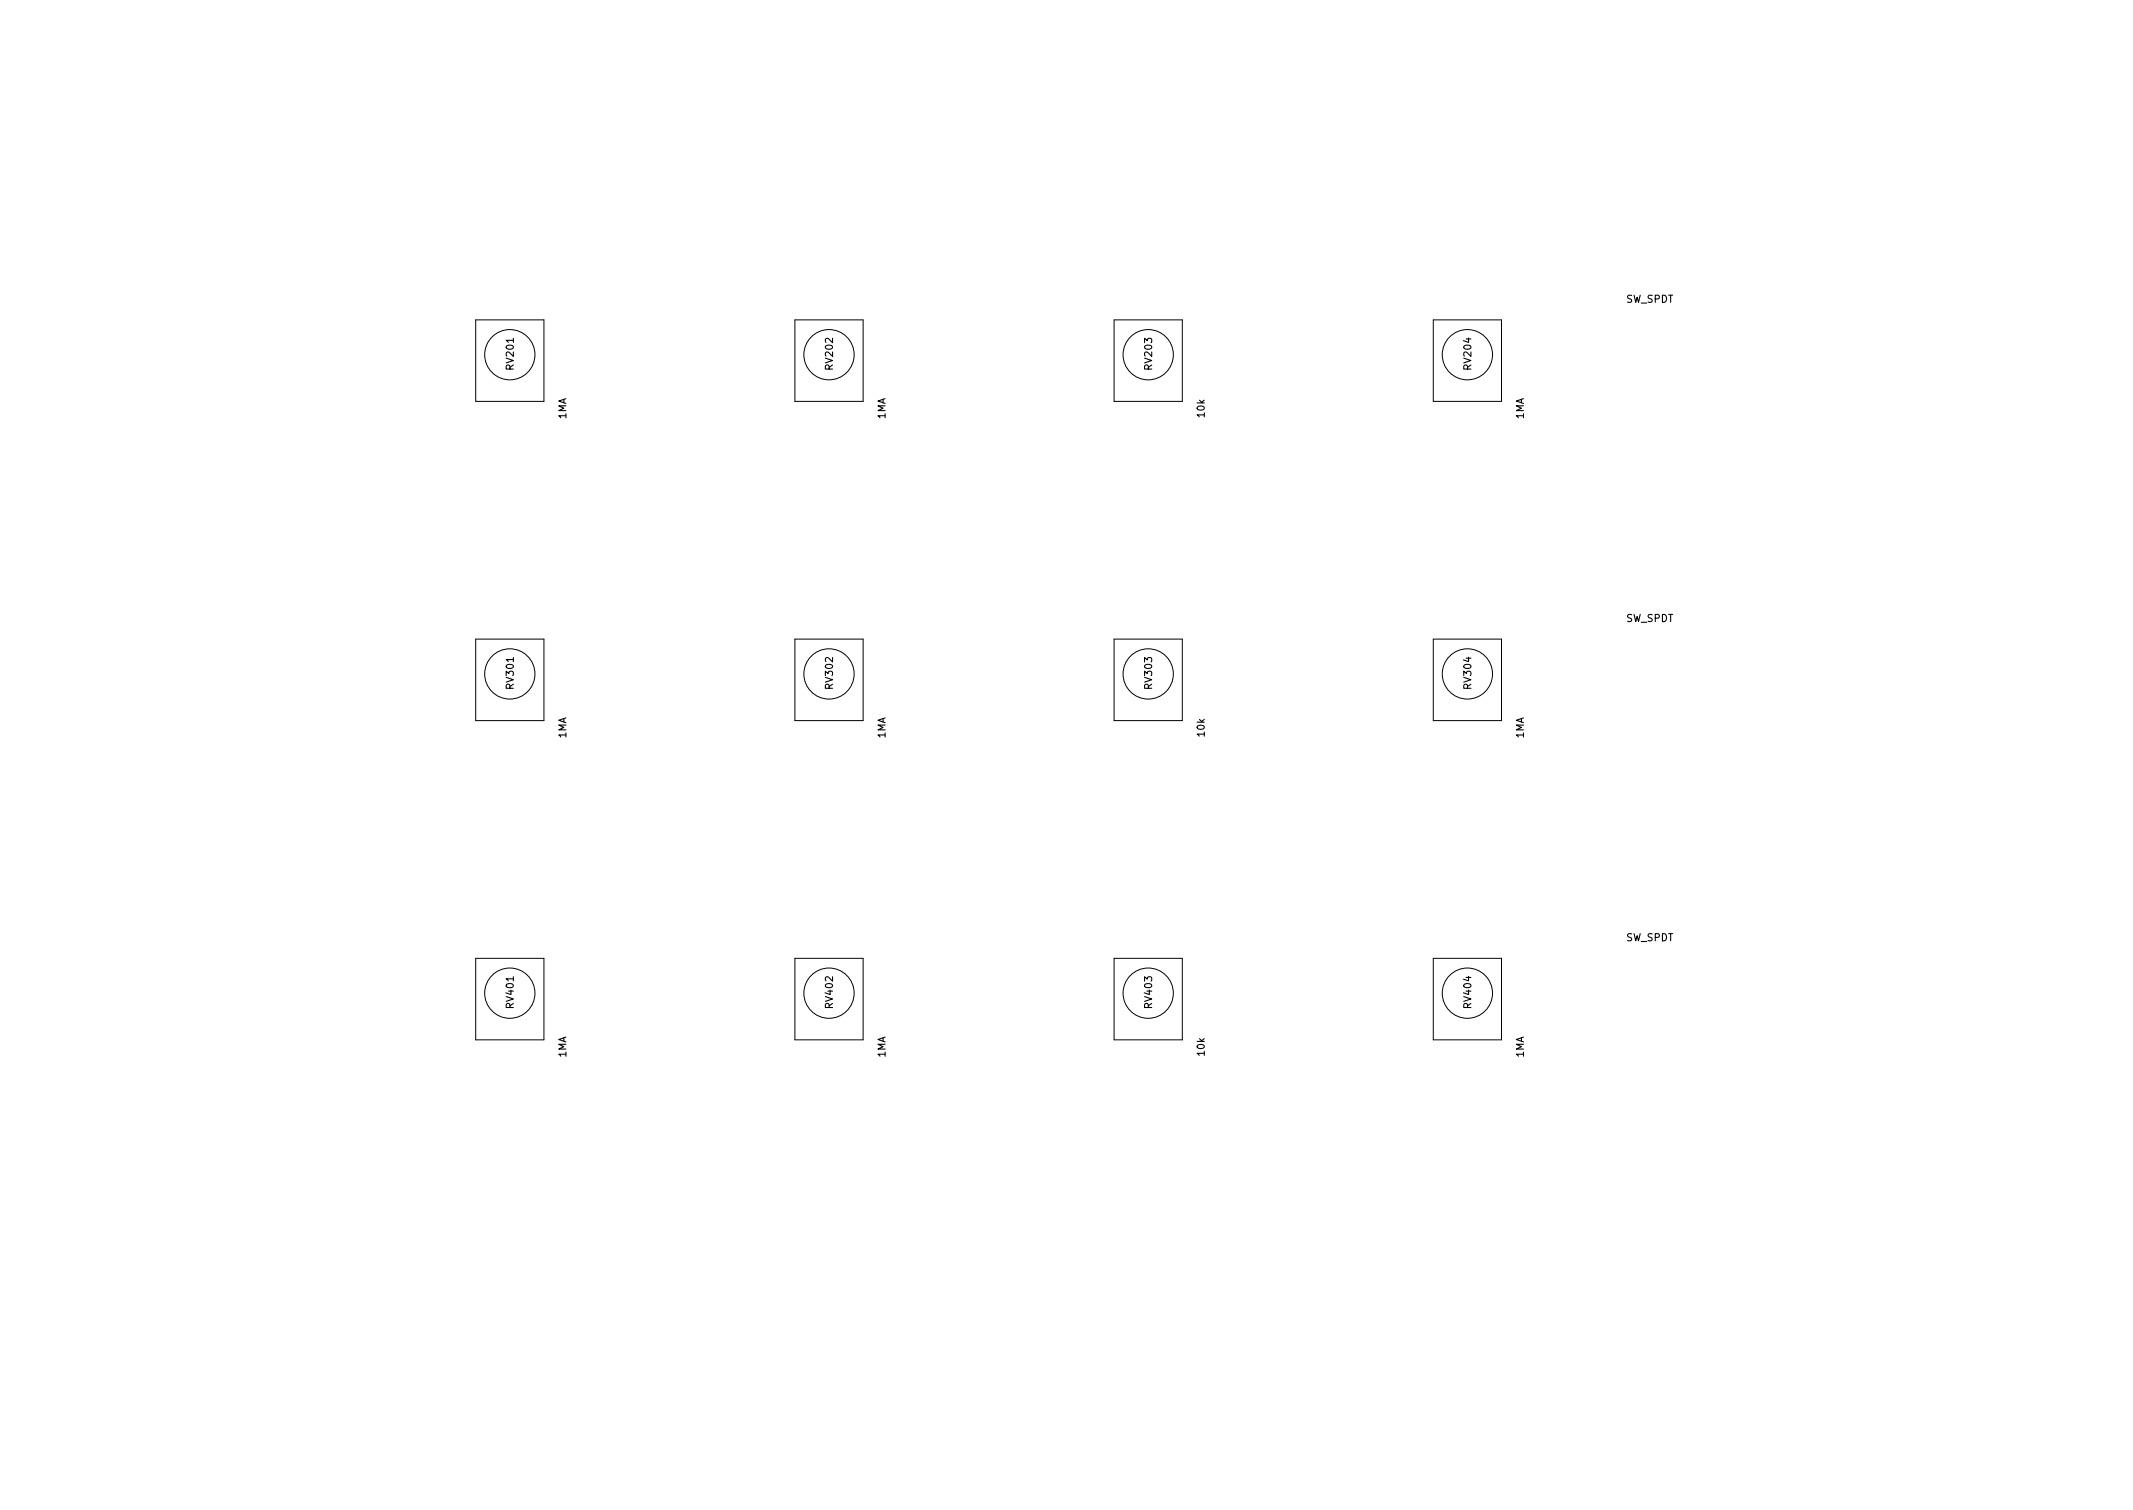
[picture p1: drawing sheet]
<svg xmlns="http://www.w3.org/2000/svg" width="297mm" height="210mm" viewBox="0 0 297 210" stroke-linecap="round" stroke-linejoin="round" font-family="sans-serif">
<defs><g id="words">
<g font-size="1.4">
<text x="226.4" y="42.2">SW_SPDT</text>
<text x="71.5" y="51.4" transform="rotate(-90 71.5 51.4)">RV201</text>
<text x="116" y="51.4" transform="rotate(-90 116 51.4)">RV202</text>
<text x="160.4" y="51.4" transform="rotate(-90 160.4 51.4)">RV203</text>
<text x="204.9" y="51.4" transform="rotate(-90 204.9 51.4)">RV204</text>
<text x="78.9" y="58.4" transform="rotate(-90 78.9 58.4)">1MA</text>
<text x="123.3" y="58.4" transform="rotate(-90 123.3 58.4)">1MA</text>
<text x="167.8" y="58.1" transform="rotate(-90 167.8 58.1)">10k</text>
<text x="212.2" y="58.4" transform="rotate(-90 212.2 58.4)">1MA</text>
<text x="226.4" y="86.6">SW_SPDT</text>
<text x="71.5" y="95.8" transform="rotate(-90 71.5 95.8)">RV301</text>
<text x="116" y="95.8" transform="rotate(-90 116 95.8)">RV302</text>
<text x="160.4" y="95.8" transform="rotate(-90 160.4 95.8)">RV303</text>
<text x="204.9" y="95.8" transform="rotate(-90 204.9 95.8)">RV304</text>
<text x="78.9" y="102.8" transform="rotate(-90 78.9 102.8)">1MA</text>
<text x="123.3" y="102.8" transform="rotate(-90 123.3 102.8)">1MA</text>
<text x="167.8" y="102.5" transform="rotate(-90 167.8 102.5)">10k</text>
<text x="212.2" y="102.8" transform="rotate(-90 212.2 102.8)">1MA</text>
<text x="226.4" y="131.1">SW_SPDT</text>
<text x="71.5" y="140.3" transform="rotate(-90 71.5 140.3)">RV401</text>
<text x="116" y="140.3" transform="rotate(-90 116 140.3)">RV402</text>
<text x="160.4" y="140.3" transform="rotate(-90 160.4 140.3)">RV403</text>
<text x="204.9" y="140.3" transform="rotate(-90 204.9 140.3)">RV404</text>
<text x="78.9" y="147.3" transform="rotate(-90 78.9 147.3)">1MA</text>
<text x="123.3" y="147.3" transform="rotate(-90 123.3 147.3)">1MA</text>
<text x="167.8" y="147" transform="rotate(-90 167.8 147)">10k</text>
<text x="212.2" y="147.3" transform="rotate(-90 212.2 147.3)">1MA</text>
</g>
</g></defs>
<g fill="none" stroke="#000" stroke-width=".14">
<path d="M66.2 44.5h9.5v11.4h-9.5zM110.7 44.5h9.5v11.4h-9.5zM155.1 44.5h9.5v11.4h-9.5zM199.6 44.5h9.5v11.4h-9.5zM66.2 89h9.5v11.3h-9.5zM110.7 89h9.5v11.3h-9.5zM155.1 89h9.5v11.3h-9.5zM199.6 89h9.5v11.3h-9.5zM66.2 133.4h9.5v11.4h-9.5zM110.7 133.4h9.5v11.4h-9.5zM155.1 133.4h9.5v11.4h-9.5zM199.6 133.4h9.5v11.4h-9.5z"/>
<circle cx="71" cy="49.4" r="3.5"/>
<circle cx="115.4" cy="49.4" r="3.5"/>
<circle cx="159.9" cy="49.4" r="3.5"/>
<circle cx="204.3" cy="49.4" r="3.5"/>
<circle cx="71" cy="93.8" r="3.5"/>
<circle cx="115.4" cy="93.8" r="3.5"/>
<circle cx="159.9" cy="93.8" r="3.5"/>
<circle cx="204.3" cy="93.8" r="3.5"/>
<circle cx="71" cy="138.3" r="3.5"/>
<circle cx="115.4" cy="138.3" r="3.5"/>
<circle cx="159.9" cy="138.3" r="3.5"/>
<circle cx="204.3" cy="138.3" r="3.5"/>
</g>
<use href="#words"/>
</svg>
